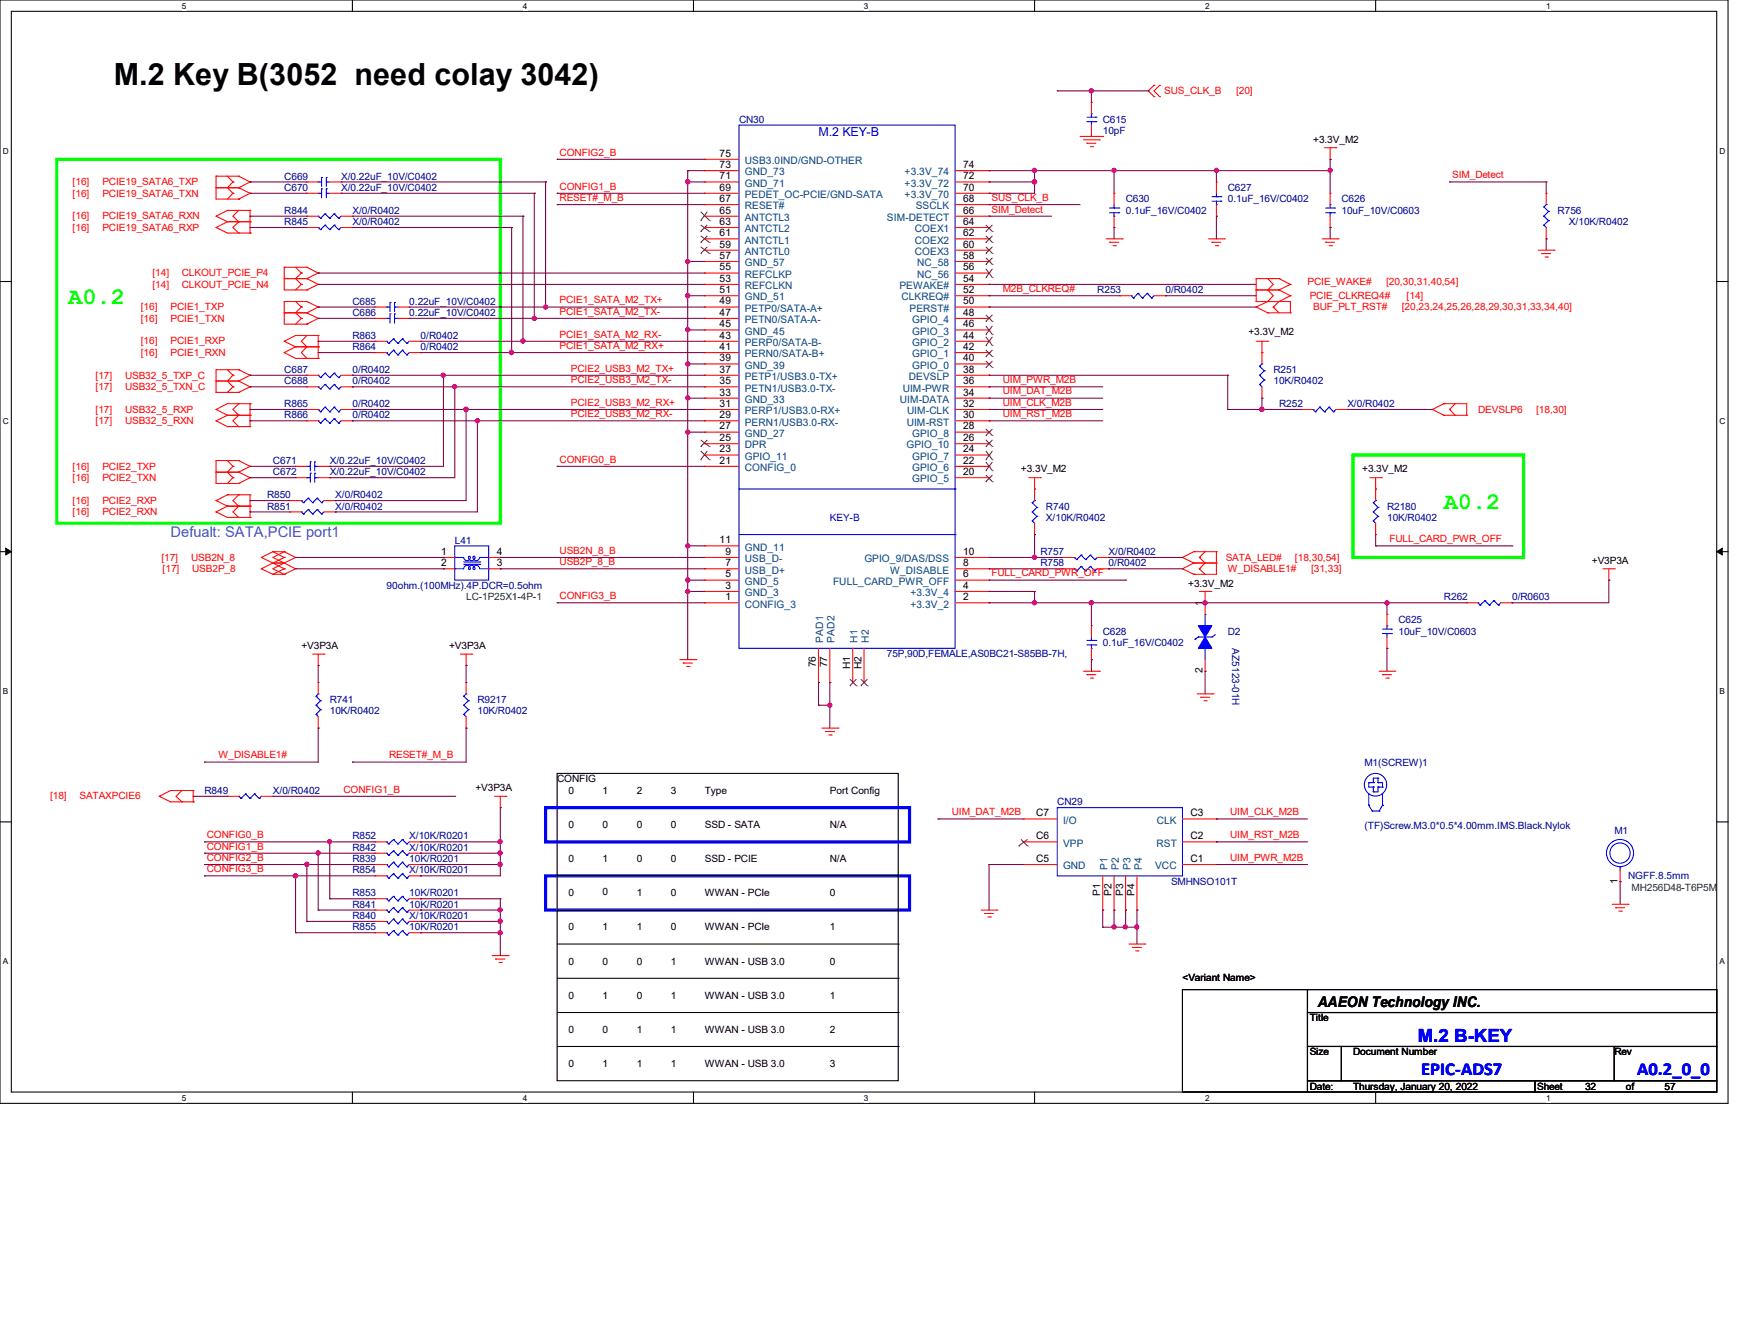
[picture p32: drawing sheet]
<svg xmlns="http://www.w3.org/2000/svg" width="279mm" height="216mm" viewBox="0 0 279 216" stroke-linecap="round" stroke-linejoin="round" font-family="sans-serif">
<defs><g id="words">
<text font-size="4.9" x="18.3" y="13.7">M.2 Key B(3052 need colay 3042)</text>
<g font-size="3.8" fill="#0f0">
<text x="11" y="48.9">A0.2</text>
<text x="232.2" y="81.8">A0.2</text>
</g>
<g font-size="2.9" fill="#00f">
<text x="228" y="167.5">M.2 B-KEY</text>
<text x="228.6" y="172.8">EPIC-ADS7</text>
<text x="263.3" y="172.8">A0.2_0_0</text>
</g>
<text font-size="2.4" fill="#0080ff" x="27.4" y="86.3">Defualt: SATA,PCIE port1</text>
<text font-size="2.4" x="211.9" y="161.8">AAEON Technology INC.</text>
<text font-size="2" fill="#00f" x="131.7" y="21.9">M.2 KEY-B</text>
<g font-size="1.7">
<text x="115.8" y="28.8">71</text>
<text x="115.8" y="27">73</text>
<text x="115.8" y="25.2">75</text>
<text x="154.9" y="28.8">72</text>
<text x="154.9" y="27">74</text>
<text x="115.8" y="34.3">65</text>
<text x="115.8" y="32.5">67</text>
<text x="115.8" y="30.6">69</text>
<text x="154.9" y="34.3">66</text>
<text x="154.9" y="32.5">68</text>
<text x="154.9" y="30.6">70</text>
<text x="115.8" y="41.6">57</text>
<text x="115.8" y="39.8">59</text>
<text x="115.8" y="38">61</text>
<text x="115.8" y="36.2">63</text>
<text x="154.9" y="41.6">58</text>
<text x="154.9" y="39.8">60</text>
<text x="154.9" y="38">62</text>
<text x="154.9" y="36.2">64</text>
<text x="115.8" y="47.1">51</text>
<text x="115.8" y="45.3">53</text>
<text x="115.8" y="43.5">55</text>
<text x="154.9" y="47.1">52</text>
<text x="154.9" y="45.3">54</text>
<text x="154.9" y="43.5">56</text>
<text x="115.8" y="52.6">45</text>
<text x="115.8" y="50.8">47</text>
<text x="115.8" y="48.9">49</text>
<text x="154.9" y="52.6">46</text>
<text x="154.9" y="50.8">48</text>
<text x="154.9" y="48.9">50</text>
<text x="115.8" y="59.9">37</text>
<text x="115.8" y="58.1">39</text>
<text x="115.8" y="56.3">41</text>
<text x="115.8" y="54.4">43</text>
<text x="154.9" y="59.9">38</text>
<text x="154.9" y="58.1">40</text>
<text x="154.9" y="56.3">42</text>
<text x="154.9" y="54.4">44</text>
<text x="115.8" y="65.4">31</text>
<text x="115.8" y="63.6">33</text>
<text x="115.8" y="61.8">35</text>
<text x="154.9" y="65.4">32</text>
<text x="154.9" y="63.6">34</text>
<text x="154.9" y="61.8">36</text>
<text x="115.8" y="70.9">25</text>
<text x="115.8" y="69">27</text>
<text x="115.8" y="67.2">29</text>
<text x="154.9" y="70.9">26</text>
<text x="154.9" y="69">28</text>
<text x="154.9" y="67.2">30</text>
<text x="115.8" y="74.5">21</text>
<text x="115.8" y="72.7">23</text>
<text x="154.9" y="76.4">20</text>
<text x="154.9" y="74.5">22</text>
<text x="154.9" y="72.7">24</text>
<text x="71" y="89.2">1</text>
<text x="79.9" y="89.2">4</text>
<text x="115.8" y="87.3">11</text>
<text x="116.7" y="89.2">9</text>
<text x="154.9" y="89.2">10</text>
<text x="71" y="91">2</text>
<text x="79.9" y="91">3</text>
<text x="116.7" y="94.7">3</text>
<text x="116.7" y="92.8">5</text>
<text x="116.7" y="91">7</text>
<text x="154.9" y="94.7">4</text>
<text x="154.9" y="92.8">6</text>
<text x="154.9" y="91">8</text>
<text x="116.7" y="96.5">1</text>
<text x="154.9" y="96.5">2</text>
<text x="166.7" y="131.2">C7</text>
<text x="191.5" y="131.2">C3</text>
<text x="166.7" y="134.9">C6</text>
<text x="191.5" y="134.9">C2</text>
<text x="166.7" y="138.6">C5</text>
<text x="191.5" y="138.6">C1</text>
</g>
<g font-size="1.7" fill="#004080">
<text x="119.8" y="28.2">GND_73</text>
<text x="119.8" y="26.4">USB3.0IND/GND-OTHER</text>
<text x="145.5" y="28.2">+3.3V_74</text>
<text x="119.8" y="35.5">ANTCTL3</text>
<text x="119.8" y="33.7">RESET#</text>
<text x="119.8" y="31.8">PEDET_OC-PCIE/GND-SATA</text>
<text x="119.8" y="30">GND_71</text>
<text x="142.7" y="35.5">SIM-DETECT</text>
<text x="145.5" y="31.8">+3.3V_70</text>
<text x="145.5" y="30">+3.3V_72</text>
<text x="147.3" y="33.7">SSCLK</text>
<text x="119.8" y="41">ANTCTL0</text>
<text x="119.8" y="39.2">ANTCTL1</text>
<text x="119.8" y="37.3">ANTCTL2</text>
<text x="147.2" y="41">COEX3</text>
<text x="147.2" y="39.2">COEX2</text>
<text x="147.2" y="37.3">COEX1</text>
<text x="119.8" y="46.5">REFCLKN</text>
<text x="119.8" y="44.7">REFCLKP</text>
<text x="119.8" y="42.8">GND_57</text>
<text x="144.7" y="46.5">PEWAKE#</text>
<text x="147.5" y="44.7">NC_56</text>
<text x="147.5" y="42.8">NC_58</text>
<text x="119.8" y="53.8">GND_45</text>
<text x="119.8" y="51.9">PETN0/SATA-A-</text>
<text x="119.8" y="50.1">PETP0/SATA-A+</text>
<text x="119.8" y="48.3">GND_51</text>
<text x="145" y="48.3">CLKREQ#</text>
<text x="146.3" y="50.1">PERST#</text>
<text x="146.7" y="53.8">GPIO_3</text>
<text x="146.7" y="51.9">GPIO_4</text>
<text x="119.8" y="59.3">GND_39</text>
<text x="119.8" y="57.4">PERN0/SATA-B+</text>
<text x="119.8" y="55.6">PERP0/SATA-B-</text>
<text x="146.7" y="59.3">GPIO_0</text>
<text x="146.7" y="57.4">GPIO_1</text>
<text x="146.7" y="55.6">GPIO_2</text>
<text x="119.8" y="64.8">GND_33</text>
<text x="119.8" y="62.9">PETN1/USB3.0-TX-</text>
<text x="119.8" y="61.1">PETP1/USB3.0-TX+</text>
<text x="144.8" y="64.8">UIM-DATA</text>
<text x="145.2" y="62.9">UIM-PWR</text>
<text x="146.2" y="61.1">DEVSLP</text>
<text x="119.8" y="70.2">GND_27</text>
<text x="119.8" y="68.4">PERN1/USB3.0-RX-</text>
<text x="119.8" y="66.6">PERP1/USB3.0-RX+</text>
<text x="145.9" y="68.4">UIM-RST</text>
<text x="145.9" y="66.6">UIM-CLK</text>
<text x="146.7" y="70.2">GPIO_8</text>
<text x="119.8" y="75.7">CONFIG_0</text>
<text x="119.8" y="73.9">GPIO_11</text>
<text x="119.8" y="72.1">DPR</text>
<text x="145.8" y="72.1">GPIO_10</text>
<text x="146.7" y="77.6">GPIO_5</text>
<text x="146.7" y="75.7">GPIO_6</text>
<text x="146.7" y="73.9">GPIO_7</text>
<text x="119.8" y="88.5">GND_11</text>
<text x="119.8" y="95.8">GND_3</text>
<text x="119.8" y="94">GND_5</text>
<text x="119.8" y="92.2">USB_D+</text>
<text x="119.8" y="90.4">USB_D-</text>
<text x="134" y="94">FULL_CARD_PWR_OFF</text>
<text x="139" y="90.4">GPIO_9/DAS/DSS</text>
<text x="143.2" y="92.2">W_DISABLE</text>
<text x="146.4" y="95.8">+3.3V_4</text>
<text x="119.8" y="97.7">CONFIG_3</text>
<text x="146.4" y="97.7">+3.3V_2</text>
<text x="171" y="136.1">VPP</text>
<text x="171" y="132.4">I/O</text>
<text x="186" y="136.1">RST</text>
<text x="186.1" y="132.4">CLK</text>
<text x="171" y="139.7">GND</text>
<text x="185.8" y="139.7">VCC</text>
</g>
<g font-size="1.6" fill="#f00">
<text x="187.3" y="15.2">SUS_CLK_B</text>
<text x="198.8" y="15.2">[20]</text>
<text x="11.7" y="29.8">[16]</text>
<text x="16.5" y="29.8">PCIE19_SATA6_TXP</text>
<text x="90" y="25">CONFIG2_B</text>
<text x="233.6" y="28.7">SIM_Detect</text>
<text x="11.7" y="31.6">[16]</text>
<text x="11.7" y="35.3">[16]</text>
<text x="16.5" y="31.6">PCIE19_SATA6_TXN</text>
<text x="16.5" y="35.3">PCIE19_SATA6_RXN</text>
<text x="90" y="30.5">CONFIG1_B</text>
<text x="90" y="32.3">RESET#_M_B</text>
<text x="159.5" y="32.3">SUS_CLK_B</text>
<text x="159.5" y="34.2">SIM_Detect</text>
<text x="11.7" y="37.1">[16]</text>
<text x="16.5" y="37.1">PCIE19_SATA6_RXP</text>
<text x="24.5" y="44.4">[14]</text>
<text x="24.5" y="46.2">[14]</text>
<text x="29.3" y="44.4">CLKOUT_PCIE_P4</text>
<text x="29.3" y="46.2">CLKOUT_PCIE_N4</text>
<text x="161.3" y="46.9">M2B_CLKREQ#</text>
<text x="210.3" y="45.9">PCIE_WAKE#</text>
<text x="222.9" y="45.9">[20,30,31,40,54]</text>
<text x="22.6" y="49.9">[16]</text>
<text x="22.6" y="51.7">[16]</text>
<text x="27.4" y="49.9">PCIE1_TXP</text>
<text x="27.4" y="51.7">PCIE1_TXN</text>
<text x="90" y="50.6">PCIE1_SATA_M2_TX-</text>
<text x="90" y="48.8">PCIE1_SATA_M2_TX+</text>
<text x="210.7" y="48">PCIE_CLKREQ4#</text>
<text x="211.2" y="49.9">BUF_PLT_RST#</text>
<text x="225.5" y="49.9">[20,23,24,25,26,28,29,30,31,33,34,40]</text>
<text x="226.2" y="48">[14]</text>
<text x="22.6" y="57.2">[16]</text>
<text x="22.6" y="55.4">[16]</text>
<text x="27.4" y="57.2">PCIE1_RXN</text>
<text x="27.4" y="55.4">PCIE1_RXP</text>
<text x="90" y="56.1">PCIE1_SATA_M2_RX+</text>
<text x="90" y="54.3">PCIE1_SATA_M2_RX-</text>
<text x="91.8" y="59.7">PCIE2_USB3_M2_TX+</text>
<text x="15.4" y="60.9">[17]</text>
<text x="15.4" y="62.7">[17]</text>
<text x="20.1" y="60.9">USB32_5_TXP_C</text>
<text x="20.1" y="62.7">USB32_5_TXN_C</text>
<text x="91.8" y="65.2">PCIE2_USB3_M2_RX+</text>
<text x="91.8" y="61.6">PCIE2_USB3_M2_TX-</text>
<text x="161.3" y="61.6">UIM_PWR_M2B</text>
<text x="161.3" y="63.4">UIM_DAT_M2B</text>
<text x="161.3" y="65.2">UIM_CLK_M2B</text>
<text x="15.4" y="68.2">[17]</text>
<text x="15.4" y="66.3">[17]</text>
<text x="20.1" y="68.2">USB32_5_RXN</text>
<text x="20.1" y="66.3">USB32_5_RXP</text>
<text x="91.8" y="67.1">PCIE2_USB3_M2_RX-</text>
<text x="161.3" y="67.1">UIM_RST_M2B</text>
<text x="237.8" y="66.3">DEVSLP6</text>
<text x="247.1" y="66.3">[18,30]</text>
<text x="11.7" y="75.5">[16]</text>
<text x="11.7" y="77.3">[16]</text>
<text x="16.5" y="75.5">PCIE2_TXP</text>
<text x="16.5" y="77.3">PCIE2_TXN</text>
<text x="90" y="74.4">CONFIG0_B</text>
<text x="11.7" y="82.8">[16]</text>
<text x="11.7" y="81">[16]</text>
<text x="16.5" y="82.8">PCIE2_RXN</text>
<text x="16.5" y="81">PCIE2_RXP</text>
<text x="90" y="89">USB2N_8_B</text>
<text x="223.5" y="87.2">FULL_CARD_PWR_OFF</text>
<text x="26" y="90.1">[17]</text>
<text x="26.2" y="91.9">[17]</text>
<text x="30.7" y="90.1">USB2N_8</text>
<text x="30.9" y="91.9">USB2P_8</text>
<text x="90" y="90.8">USB2P_8_B</text>
<text x="159.5" y="92.7">FULL_CARD_PWR_OFF</text>
<text x="197.2" y="90.1">SATA_LED#</text>
<text x="197.5" y="91.9">W_DISABLE1#</text>
<text x="208.3" y="90.1">[18,30,54]</text>
<text x="210.9" y="91.9">[31,33]</text>
<text x="90" y="96.3">CONFIG3_B</text>
<text x="35.1" y="121.9">W_DISABLE1#</text>
<text x="62.6" y="121.9">RESET#_M_B</text>
<text x="8" y="128.5">[18]</text>
<text x="12.8" y="128.5">SATAXPCIE6</text>
<text x="55.2" y="127.4">CONFIG1_B</text>
<text x="153.1" y="131.1">UIM_DAT_M2B</text>
<text x="197.9" y="131.1">UIM_CLK_M2B</text>
<text x="33.3" y="134.7">CONFIG0_B</text>
<text x="33.3" y="136.6">CONFIG1_B</text>
<text x="197.9" y="134.7">UIM_RST_M2B</text>
<text x="33.3" y="138.4">CONFIG2_B</text>
<text x="33.3" y="140.2">CONFIG3_B</text>
<text x="197.9" y="138.4">UIM_PWR_M2B</text>
</g>
<g font-size="1.6" fill="#000080">
<text x="118.9" y="19.7">CN30</text>
<text x="177.4" y="19.7">C615</text>
<text x="177.4" y="21.5">10pF</text>
<text x="45.7" y="28.9">C669</text>
<text x="54.9" y="28.9">X/0.22uF_10V/C0402</text>
<text x="45.7" y="30.7">C670</text>
<text x="45.7" y="34.3">R844</text>
<text x="54.9" y="30.7">X/0.22uF_10V/C0402</text>
<text x="56.7" y="34.3">X/0/R0402</text>
<text x="181.1" y="32.5">C630</text>
<text x="181.1" y="34.3">0.1uF_16V/C0402</text>
<text x="197.5" y="30.7">C627</text>
<text x="197.5" y="32.5">0.1uF_16V/C0402</text>
<text x="215.8" y="32.5">C626</text>
<text x="215.8" y="34.3">10uF_10V/C0603</text>
<text x="250.6" y="34.3">R756</text>
<text x="45.7" y="36.2">R845</text>
<text x="56.7" y="36.2">X/0/R0402</text>
<text x="252.4" y="36.2">X/10K/R0402</text>
<text x="176.5" y="47.2">R253</text>
<text x="187.5" y="47.2">0/R0402</text>
<text x="56.7" y="49">C685</text>
<text x="56.7" y="50.8">C686</text>
<text x="65.8" y="49">0.22uF_10V/C0402</text>
<text x="65.8" y="50.8">0.22uF_10V/C0402</text>
<text x="45.7" y="59.9">C687</text>
<text x="56.7" y="59.9">0/R0402</text>
<text x="56.7" y="54.5">R863</text>
<text x="56.7" y="56.3">R864</text>
<text x="67.7" y="54.5">0/R0402</text>
<text x="67.7" y="56.3">0/R0402</text>
<text x="204.8" y="59.9">R251</text>
<text x="45.7" y="61.8">C688</text>
<text x="45.7" y="65.4">R865</text>
<text x="56.7" y="61.8">0/R0402</text>
<text x="56.7" y="65.4">0/R0402</text>
<text x="204.8" y="61.8">10K/R0402</text>
<text x="205.8" y="65.4">R252</text>
<text x="216.7" y="65.4">X/0/R0402</text>
<text x="45.7" y="67.3">R866</text>
<text x="56.7" y="67.3">0/R0402</text>
<text x="43.9" y="74.6">C671</text>
<text x="43.9" y="76.4">C672</text>
<text x="53" y="74.6">X/0.22uF_10V/C0402</text>
<text x="53" y="76.4">X/0.22uF_10V/C0402</text>
<text x="43" y="80.1">R850</text>
<text x="43" y="81.9">R851</text>
<text x="53.9" y="80.1">X/0/R0402</text>
<text x="53.9" y="81.9">X/0/R0402</text>
<text x="168.2" y="81.9">R740</text>
<text x="168.2" y="83.7">X/10K/R0402</text>
<text x="223.1" y="81.9">R2180</text>
<text x="223.1" y="83.7">10K/R0402</text>
<text x="73.2" y="87.4">L41</text>
<text x="167.4" y="89.2">R757</text>
<text x="178.3" y="89.2">X/0/R0402</text>
<text x="62.2" y="94.7">90ohm.(100MHz).4P.DCR=0.5ohm</text>
<text x="167.4" y="91.1">R758</text>
<text x="178.3" y="91.1">0/R0402</text>
<text x="224.9" y="100.2">C625</text>
<text x="232.3" y="96.5">R262</text>
<text x="243.2" y="96.5">0/R0603</text>
<text x="142.6" y="105.7">75P,90D,FEMALE,AS0BC21-S85BB-7H,</text>
<text x="177.4" y="102">C628</text>
<text x="177.4" y="103.8">0.1uF_16V/C0402</text>
<text x="197.5" y="102">D2</text>
<text x="198.2" y="104.2" transform="rotate(90 198.2 104.2)">AZ5123-01H</text>
<text x="224.9" y="102">10uF_10V/C0603</text>
<text x="53" y="113">R741</text>
<text x="76.8" y="113">R9217</text>
<text x="53" y="114.8">10K/R0402</text>
<text x="76.8" y="114.8">10K/R0402</text>
<text x="219.5" y="123.1">M1(SCREW)1</text>
<text x="32.9" y="127.6">R849</text>
<text x="43.9" y="127.6">X/0/R0402</text>
<text x="170.1" y="129.5">CN29</text>
<text x="56.7" y="136.8">R842</text>
<text x="56.7" y="134.9">R852</text>
<text x="65.8" y="136.8">X/10K/R0201</text>
<text x="65.8" y="134.9">X/10K/R0201</text>
<text x="219.5" y="133.3">(TF)Screw.M3.0*0.5*4.00mm.IMS.Black.Nylok</text>
<text x="259.7" y="134">M1</text>
<text x="56.7" y="138.6">R839</text>
<text x="56.7" y="140.4">R854</text>
<text x="65.8" y="138.6">10K/R0201</text>
<text x="65.8" y="140.4">X/10K/R0201</text>
<text x="188.4" y="142.2">SMHNSO101T</text>
<text x="261.9" y="141.4">NGFF.8.5mm</text>
<text x="56.7" y="147.7">R840</text>
<text x="56.7" y="144.1">R853</text>
<text x="56.7" y="149.6">R855</text>
<text x="56.7" y="145.9">R841</text>
<text x="65.8" y="147.7">X/10K/R0201</text>
<text x="65.8" y="144.1">10K/R0201</text>
<text x="65.8" y="149.6">10K/R0201</text>
<text x="65.8" y="145.9">10K/R0201</text>
</g>
<g font-size="1.6">
<text x="211.2" y="23">+3.3V_M2</text>
<text x="200.8" y="53.9">+3.3V_M2</text>
<text x="164.2" y="75.9">+3.3V_M2</text>
<text x="219.1" y="75.9">+3.3V_M2</text>
<text x="191.1" y="94.3">+3.3V_M2</text>
<text x="256.1" y="90.7">+V3P3A</text>
<text x="193.4" y="97.5" transform="rotate(-90 193.4 97.5)">1</text>
<text x="48.5" y="104.4">+V3P3A</text>
<text x="72.2" y="104.4">+V3P3A</text>
<text x="131.2" y="107.3" transform="rotate(-90 131.2 107.3)">76</text>
<text x="133.1" y="107.3" transform="rotate(-90 133.1 107.3)">77</text>
<text x="136.7" y="107.6" transform="rotate(-90 136.7 107.6)">H1</text>
<text x="138.6" y="107.6" transform="rotate(-90 138.6 107.6)">H2</text>
<text x="193.4" y="108.2" transform="rotate(-90 193.4 108.2)">2</text>
<text x="89.6" y="125.8">CONFIG</text>
<text x="76.5" y="127.1">+V3P3A</text>
<text x="91.4" y="127.6">0</text>
<text x="96.9" y="127.6">1</text>
<text x="102.4" y="127.6">2</text>
<text x="107.9" y="127.6">3</text>
<text x="113.4" y="127.6">Type</text>
<text x="133.5" y="127.6">Port Config</text>
<text x="91.4" y="133.1">0</text>
<text x="96.9" y="133.1">0</text>
<text x="102.4" y="133.1">0</text>
<text x="107.9" y="133.1">0</text>
<text x="113.4" y="133.1">SSD - SATA</text>
<text x="133.5" y="133.1">N/A</text>
<text x="91.4" y="138.6">0</text>
<text x="96.9" y="143.9">0</text>
<text x="96.9" y="138.6">1</text>
<text x="102.4" y="138.6">0</text>
<text x="107.9" y="138.6">0</text>
<text x="113.4" y="138.6">SSD - PCIE</text>
<text x="133.5" y="138.6">N/A</text>
<text x="260.2" y="142.1" transform="rotate(-90 260.2 142.1)">1</text>
<text x="91.4" y="144.1">0</text>
<text x="91.4" y="149.6">0</text>
<text x="96.9" y="149.6">1</text>
<text x="102.4" y="144.1">1</text>
<text x="102.4" y="149.6">1</text>
<text x="107.9" y="144.1">0</text>
<text x="107.9" y="149.6">0</text>
<text x="113.4" y="144.1">WWAN - PCIe</text>
<text x="113.4" y="149.6">WWAN - PCIe</text>
<text x="133.5" y="144.1">0</text>
<text x="133.5" y="149.6">1</text>
<text x="177" y="144.1" transform="rotate(-90 177 144.1)">P1</text>
<text x="178.8" y="144.1" transform="rotate(-90 178.8 144.1)">P2</text>
<text x="180.7" y="144.1" transform="rotate(-90 180.7 144.1)">P3</text>
<text x="182.5" y="144.1" transform="rotate(-90 182.5 144.1)">P4</text>
<text x="91.4" y="155.1">0</text>
<text x="96.9" y="155.1">0</text>
<text x="102.4" y="155.1">0</text>
<text x="107.9" y="155.1">1</text>
<text x="113.4" y="155.1">WWAN - USB 3.0</text>
<text x="133.5" y="155.1">0</text>
<text x="91.4" y="160.5">0</text>
<text x="96.9" y="160.5">1</text>
<text x="102.4" y="160.5">0</text>
<text x="107.9" y="160.5">1</text>
<text x="113.4" y="160.5">WWAN - USB 3.0</text>
<text x="133.5" y="160.5">1</text>
<text x="190.2" y="157.8">&lt;Variant Name&gt;</text>
<text x="91.4" y="166">0</text>
<text x="96.9" y="166">0</text>
<text x="102.4" y="166">1</text>
<text x="107.9" y="166">1</text>
<text x="113.4" y="166">WWAN - USB 3.0</text>
<text x="133.5" y="166">2</text>
<text x="210.7" y="164.2">Title</text>
<text x="91.4" y="171.5">0</text>
<text x="96.9" y="171.5">1</text>
<text x="102.4" y="171.5">1</text>
<text x="107.9" y="171.5">1</text>
<text x="113.4" y="171.5">WWAN - USB 3.0</text>
<text x="133.5" y="171.5">3</text>
<text x="210.7" y="169.7">Size</text>
<text x="217.7" y="169.7">Document Number</text>
<text x="259.7" y="169.7">Rev</text>
<text x="210.7" y="175.2">Date:</text>
<text x="217.7" y="175.2">Thursday, January 20, 2022</text>
<text x="247.2" y="175.2">Sheet</text>
<text x="255" y="175.2">32</text>
<text x="261.5" y="175.2">of</text>
<text x="267.7" y="175.2">57</text>
</g>
<text font-size="1.6" fill="#00f" x="133.5" y="83.7">KEY-B</text>
<g font-size="1.6" fill="#008000">
<text x="75" y="96.5">LC-1P25X1-4P-1</text>
<text x="262.4" y="143.2">MH256D48-T6P5M</text>
</g>
<g font-size="1.6" fill="#004080">
<text x="132.4" y="103.3" transform="rotate(-90 132.4 103.3)">PAD1</text>
<text x="134.3" y="103.3" transform="rotate(-90 134.3 103.3)">PAD2</text>
<text x="137.9" y="103.3" transform="rotate(-90 137.9 103.3)">H1</text>
<text x="139.8" y="103.3" transform="rotate(-90 139.8 103.3)">H2</text>
<text x="178.2" y="139.9" transform="rotate(-90 178.2 139.9)">P1</text>
<text x="180" y="139.9" transform="rotate(-90 180 139.9)">P2</text>
<text x="181.8" y="139.9" transform="rotate(-90 181.8 139.9)">P3</text>
<text x="183.7" y="139.9" transform="rotate(-90 183.7 139.9)">P4</text>
</g>
<g font-size="1.3">
<text x="29.3" y="1.4">5</text>
<text x="84.1" y="1.4">4</text>
<text x="139" y="1.4">3</text>
<text x="193.8" y="1.4">2</text>
<text x="248.7" y="1.4">1</text>
<text x=".5" y="24.7">D</text>
<text x="276.6" y="24.7">D</text>
<text x=".5" y="68.2">C</text>
<text x="276.6" y="68.2">C</text>
<text x=".5" y="111.6">B</text>
<text x="276.6" y="111.6">B</text>
<text x=".5" y="155">A</text>
<text x="276.6" y="155">A</text>
<text x="29.3" y="177">5</text>
<text x="84.1" y="177">4</text>
<text x="139" y="177">3</text>
<text x="193.8" y="177">2</text>
<text x="248.7" y="177">1</text>
</g>
</g></defs>
<path d="M0 0h278v177.4h-278zM1.8 1.8h274.3v173.8h-274.3z" fill="none" stroke="#000" stroke-width=".17"/>
<g fill="#fff">
<path d="M29.3 .2h.7v1.5h-.7z"/>
<path d="M29.3 175.8h.7v1.4h-.7z"/>
</g>
<path d="M56.7 0v1.8M56.7 175.6v1.8" fill="none" stroke="#000" stroke-width=".17"/>
<g fill="#fff">
<path d="M84.1 .2h.7v1.5h-.7z"/>
<path d="M84.1 175.8h.7v1.4h-.7z"/>
</g>
<path d="M111.5 0v1.8M111.5 175.6v1.8" fill="none" stroke="#000" stroke-width=".17"/>
<g fill="#fff">
<path d="M139 .2h.7v1.5h-.7z"/>
<path d="M139 175.8h.7v1.4h-.7z"/>
</g>
<path d="M166.4 0v1.8M166.4 175.6v1.8" fill="none" stroke="#000" stroke-width=".17"/>
<g fill="#fff">
<path d="M193.8 .2h.8v1.5h-.8z"/>
<path d="M193.8 175.8h.8v1.4h-.8z"/>
</g>
<path d="M221.3 0v1.8M221.3 175.6v1.8" fill="none" stroke="#000" stroke-width=".17"/>
<g fill="#fff">
<path d="M248.7 .2h.7v1.5h-.7z"/>
<path d="M248.7 175.8h.7v1.4h-.7z"/>
<path d="M.5 23.5h.9v1.5h-.9z"/>
<path d="M276.6 23.5h.9v1.5h-.9z"/>
<path d="M.5 67h.9v1.5h-.9z"/>
<path d="M276.6 67h.9v1.5h-.9z"/>
</g>
<path d="M0 45.3h1.8M276.1 45.3h1.9" fill="none" stroke="#000" stroke-width=".17"/>
<g fill="#fff">
<path d="M.5 110.4h.8v1.5h-.8z"/>
<path d="M276.6 110.4h.9v1.5h-.9z"/>
</g>
<path d="M0 88.7h1.8M276.1 88.7h1.9" fill="none" stroke="#000" stroke-width=".17"/>
<path d="M.9 88.1l.9 .6-.9 .5zM276.1 88.7l.9-.6v1.1z" fill="#000" stroke="#000" stroke-width=".16"/>
<g fill="#fff">
<path d="M.5 153.8h.8v1.5h-.8z"/>
<path d="M276.6 153.8h.9v1.5h-.9z"/>
</g>
<g fill="none" stroke="#000" stroke-width=".17">
<path d="M0 132.1h1.8M89.6 124.3h54.9v49.4h-54.9zM89.6 129.8h54.9M144.5 129.8h.1M276.1 132.1h1.9M89.6 140.8h54.9M89.6 146.3h54.9M89.6 151.8h54.9M89.6 157.3h54.9M144.5 140.8h.1M144.5 146.3h.1M144.5 151.8h.1"/>
<path d="M144.5 157.3h.1M190.2 159.1h20.1v16.5h-20.1zM210.3 159.1h65.8v3.7h-65.8zM89.6 162.8h54.9M89.6 168.2h54.9M144.5 162.8h.1M144.5 168.2h.1M210.3 162.8h65.8v5.4h-65.8zM210.3 168.2h5.5v5.5h-5.5zM210.3 173.7h36.6v1.9h-36.6zM215.8 168.2h43.9v5.5h-43.9zM246.9 173.7h29.2v1.9h-29.2z"/>
<path d="M259.7 168.2h16.4v5.5h-16.4z"/>
</g>
<path d="M87.8 129.8h58.5v5.5h-58.5zM87.8 140.8h58.5v5.5h-58.5z" fill="none" stroke="#00f" stroke-width=".51"/>
<path d="M9.1 25.6h71.4v58.5h-71.4zM217.6 73.2h27.5v16.4h-27.5z" fill="none" stroke="#0f0" stroke-width=".51"/>
<g fill="none" stroke="#f00" stroke-width=".17">
<path d="M175.6 16.5h.1M175.6 16.5v1.8M185.6 13.7h.1M185.6 15.5h.1M185.6 13.7l-.9 .9 .9 .9M186.5 15.5h.1M186.5 13.7h.1M186.5 13.7l-.9 .9 .9 .9M34.8 28.3h.1M34.8 30.2h.1M34.8 34.8h.1M34.8 36.6h.1"/>
<path d="M34.8 28.3v3.7h3.6M34.8 30.2h3.6M34.8 28.3h3.6M34.8 34.8l1.8 .8M34.8 36.6l1.8 .9h3.6M36.6 33.8h.1M36.6 35.6h.1M36.6 28.3l.9 1M36.6 35.6h3.6M36.6 33.8l-1.8 1M36.6 33.8h3.6M36.6 35.6l-1.8 1"/>
<path d="M37.5 29.3h.1M37.5 31.1h.1M37.5 29.3l-.9 .9 .9 .9M37.5 31.1l-.9 .9M38.4 30.2h.1M38.4 28.3h.1M38.4 32h.1M38.4 35.6h.1M38.4 33.8h.1M38.4 37.5h.1M38.4 28.3l1.8 1M38.4 30.2l1.8 .9"/>
<path d="M38.4 33.8l-.9 1 .9 .8M38.4 35.6l-.9 1 .9 .9M40.2 29.3h.1M40.2 31.1h.1M40.2 35.6h.1M40.2 33.8h.1M40.2 37.5h.1M40.2 33.8v3.7M40.2 29.3l-1.8 .9M40.2 31.1l-1.8 .9M49.4 29.3h.1M49.4 31.1h.1"/>
<path d="M49.4 34.8h.1M49.4 36.6h.1M49.4 29.3h1.8M49.4 31.1h1.8M49.4 36.6h1.8M49.4 34.8h1.8M53 29.3h1.9M53 31.1h1.9M54.9 29.3h.1M54.9 31.1h.1M54.9 36.6h1.8M54.9 34.8h1.8"/>
<path d="M56.7 34.8h.1M56.7 36.6h.1M113.4 38.4h.1M113.4 36.6h.1M113.4 34.8h.1M113.4 32.9h.1M113.4 31.1h.1M113.4 29.3h.1M113.4 27.4h.1M113.4 25.6h.1M113.4 38.4h5.5M113.4 29.3h5.5"/>
<path d="M113.4 31.1h5.5M113.4 36.6h5.5M113.4 34.8h5.5M113.4 32.9h5.5M113.4 27.4h5.5M113.4 25.6h5.5M153.6 38.4h5.5M153.6 29.3h5.5M153.6 31.1h5.5M153.6 36.6h5.5M153.6 34.8h5.5M153.6 32.9h5.5"/>
<path d="M153.6 27.4h5.5M159.1 38.4h.1M159.1 36.6h.1M159.1 34.8h.1M159.1 32.9h.1M159.1 31.1h.1M159.1 29.3h.1M159.1 27.4h.1M173.7 21.9h3.7M174.3 22.5h2.5M174.8 23h.1M174.8 23h1.5"/>
<path d="M175.4 23.6h.3M175.6 21.9h.1M175.6 20.1v1.8M175.7 23.6h.1M176.8 22.5h.1M177.4 21.9h.1M177.9 38.4h2.6M178.5 38.9h.1M178.5 38.9h1.5M179 39.5h.4M179.2 31.1h.1M179.2 36.6h.1"/>
<path d="M179.2 31.1v1.8M179.2 34.8v1.8M179.4 39.5h.1M180.5 38.4h.1M194.4 38.4h2.5M194.9 38.9h.1M194.9 38.9h1.5M195.5 39.5h.4M195.7 29.3h.1M195.7 34.8h.1M195.7 29.3v1.8M195.7 32.9v1.9"/>
<path d="M195.9 39.5h.1M196.9 38.4h.1M212.7 38.4h2.5M213.1 23.7h1.8M213.2 38.9h.1M213.2 38.9h1.5M213.8 39.5h.4M214 25.6h.1M214 36.6h.1M214 31.1h.1M214 23.7v1.9M214 31.1v1.8"/>
<path d="M214 34.8v1.8M214.2 39.5h.1M214.9 23.7h.1M215.2 38.4h.1M248.7 38.4h.1M248.7 31.1h.1M248.7 31.1v1.8M248.7 36.6v1.8M36.6 59.4l.9 .9M38.4 59.4h.1M38.4 59.4h-3.6v3.7M38.4 59.4l1.8 .9"/>
<path d="M45.7 48.5h.1M45.7 50.3h.1M45.7 43h.1M45.7 44.8h.1M45.7 56.7h.1M45.7 54.9h.1M45.7 43v3.6h3.7M45.7 44.8h3.7M45.7 48.5h3.7M45.7 50.3h3.7M45.7 48.5v3.6h3.7M45.7 43h3.7"/>
<path d="M45.7 56.7l1.8 .9h3.7M45.7 54.9l1.8 .9M47.5 55.8h.1M47.5 53.9h.1M47.5 48.5l1 .9M47.5 43l1 .9M47.5 55.8l-1.8 .9M47.5 55.8h3.7M47.5 53.9l-1.8 1M47.5 53.9h3.7M48.5 49.4h.1M48.5 51.2h.1"/>
<path d="M48.5 43.9h.1M48.5 45.7h.1M48.5 51.2l-1 .9M48.5 49.4l-1 .9 1 .9M48.5 43.9l-1 .9 1 .9M48.5 45.7l-1 .9M49.4 50.3h.1M49.4 48.5h.1M49.4 52.1h.1M49.4 44.8h.1M49.4 43h.1M49.4 46.6h.1"/>
<path d="M49.4 57.6h.1M49.4 55.8h.1M49.4 53.9h.1M49.4 48.5l1.8 .9M49.4 50.3l1.8 .9M49.4 43l1.8 .9M49.4 44.8l1.8 .9M49.4 55.8l-.9 .9 .9 .9M49.4 53.9l-.9 1 .9 .9M51.2 49.4h.1M51.2 51.2h.1M51.2 43.9h.1"/>
<path d="M51.2 45.7h.1M51.2 57.6h.1M51.2 55.8h.1M51.2 53.9h.1M51.2 53.9v3.7M51.2 49.4l-1.8 .9M51.2 51.2l-1.8 .9M51.2 43.9l-1.8 .9M51.2 45.7l-1.8 .9M60.3 49.4h.1M60.3 51.2h.1M60.3 54.9h.1"/>
<path d="M60.3 56.7h.1M60.3 54.9h1.9M60.3 49.4h1.9M60.3 51.2h1.9M60.3 56.7h1.9M64 49.4h1.8M64 51.2h1.8M65.8 49.4h.1M65.8 51.2h.1M65.8 54.9h1.8M65.8 56.7h1.8M67.6 54.9h.1"/>
<path d="M67.6 56.7h.1M113.4 58.5h.1M113.4 56.7h.1M113.4 54.9h.1M113.4 53h.1M113.4 51.2h.1M113.4 49.4h.1M113.4 47.5h.1M113.4 45.7h.1M113.4 43.9h.1M113.4 42h.1M113.4 40.2h.1"/>
<path d="M113.4 54.9h5.5M113.4 40.2h5.5M113.4 49.4h5.5M113.4 51.2h5.5M113.4 58.5h5.5M113.4 56.7h5.5M113.4 53h5.5M113.4 47.5h5.5M113.4 45.7h5.5M113.4 43.9h5.5M113.4 42h5.5M153.6 54.9h5.5"/>
<path d="M153.6 40.2h5.5M153.6 49.4h5.5M153.6 51.2h5.5M153.6 58.5h5.5M153.6 56.7h5.5M153.6 53h5.5M153.6 47.5h5.5M153.6 45.7h5.5M153.6 43.9h5.5M153.6 42h5.5M159.1 58.5h.1M159.1 56.7h.1"/>
<path d="M159.1 54.9h.1M159.1 53h.1M159.1 51.2h.1M159.1 49.4h.1M159.1 47.5h.1M159.1 45.7h.1M159.1 43.9h.1M159.1 42h.1M159.1 40.2h.1M180.1 47.5h.1M180.1 47.5h1.8M185.6 47.5h1.9"/>
<path d="M187.5 47.5h.1M202.1 46.6h.1M202.1 44.8h.1M202.1 48.5h.1M202.1 49.4h.1M202.1 54.9h1.8M202.1 46.6h3.6M202.1 44.8h3.6M202.1 44.8v3.7M202.1 48.5h5.5v1.8M202.1 49.4l1.8 .9M203 56.7h.1"/>
<path d="M203 54.9v3.6M203.9 54.9h.1M203.9 46.6h.1M203.9 44.8h.1M203.9 48.5h.1M203.9 50.3h.1M203.9 44.8l.9 .9-.9 .9M203.9 46.6l.9 .9-.9 1M203.9 50.3h3.7M203.9 48.5l-1.8 .9M204.8 49.4h.1M204.8 49.4l.9 .9"/>
<path d="M205.7 44.8h.1M205.7 46.6h.1M205.7 44.8l1.9 .9M205.7 46.6l1.9 .9M207.6 45.7h.1M207.6 47.5h.1M207.6 50.3h.1M207.6 45.7l-1.9 .9M207.6 47.5l-1.9 1-.9 .9M247.4 40.2h2.6M248 40.8h.1M248 40.8h1.4"/>
<path d="M248.5 41.3h.4M248.9 41.3h.1M250 40.2h.1M34.8 67.6h.1M34.8 65.8h.1M34.8 61.3h.1M34.8 63.1h.1M34.8 74h.1M34.8 75.9h.1M34.8 67.6l1.8 1M34.8 65.8l1.8 1M34.8 61.3h3.6"/>
<path d="M34.8 74v3.7h3.6M34.8 63.1h3.6M34.8 75.9h3.6M34.8 74h3.6M36.6 68.6h.1M36.6 66.8h.1M36.6 79.5h.1M36.6 66.8h3.6M36.6 66.8l-1.8 .8M36.6 68.6h3.6M36.6 74l.9 1M36.6 79.5l-1.8 1"/>
<path d="M36.6 79.5h3.6M37.5 60.3h.1M37.5 62.2h.1M37.5 75h.1M37.5 76.8h.1M37.5 60.3l-.9 1 .9 .9M37.5 62.2l-.9 .9M37.5 75l-.9 .9 .9 .9M37.5 76.8l-.9 .9M38.4 66.8h.1M38.4 68.6h.1M38.4 64.9h.1"/>
<path d="M38.4 61.3h.1M38.4 63.1h.1M38.4 75.9h.1M38.4 74h.1M38.4 77.7h.1M38.4 79.5h.1M38.4 66.8l-.9 .8 .9 1M38.4 64.9l-.9 .9 .9 1M38.4 61.3l1.8 .9M38.4 74l1.8 1M38.4 75.9l1.8 .9M38.4 79.5l-.9 1 .9 .9"/>
<path d="M40.2 66.8h.1M40.2 68.6h.1M40.2 64.9h.1M40.2 60.3h.1M40.2 62.2h.1M40.2 75h.1M40.2 76.8h.1M40.2 79.5h.1M40.2 64.9h-3.6l-1.8 .9M40.2 64.9v3.7M40.2 79.5v3.7M40.2 60.3l-1.8 1"/>
<path d="M40.2 62.2l-1.8 .9M40.2 75l-1.8 .9M40.2 76.8l-1.8 .9M47.5 75h.1M47.5 76.8h.1M47.5 76.8h1.9M47.5 75h1.9M49.4 67.6h.1M49.4 60.3h.1M49.4 62.2h.1M49.4 65.8h.1M49.4 67.6h1.8"/>
<path d="M49.4 60.3h1.8M49.4 65.8h1.8M49.4 62.2h1.8M51.2 76.8h1.8M51.2 75h1.8M53 75h.1M53 76.8h.1M54.9 67.6h1.8M54.9 60.3h1.8M54.9 65.8h1.8M54.9 62.2h1.8M56.7 67.6h.1"/>
<path d="M56.7 60.3h.1M56.7 62.2h.1M56.7 65.8h.1M113.4 75h.1M113.4 73.2h.1M113.4 71.3h.1M113.4 69.5h.1M113.4 67.6h.1M113.4 65.8h.1M113.4 64h.1M113.4 62.2h.1M113.4 60.3h.1"/>
<path d="M113.4 67.6h5.5M113.4 60.3h5.5M113.4 75h5.5M113.4 73.2h5.5M113.4 71.3h5.5M113.4 69.5h5.5M113.4 65.8h5.5M113.4 64h5.5M113.4 62.2h5.5M153.6 76.8h5.5M153.6 67.6h5.5M153.6 60.3h5.5"/>
<path d="M153.6 75h5.5M153.6 73.2h5.5M153.6 71.3h5.5M153.6 69.5h5.5M153.6 65.8h5.5M153.6 64h5.5M153.6 62.2h5.5M159.1 76.8h.1M159.1 75h.1M159.1 73.2h.1M159.1 71.3h.1M159.1 69.5h.1"/>
<path d="M159.1 67.6h.1M159.1 65.8h.1M159.1 64h.1M159.1 62.2h.1M159.1 60.3h.1M165.5 76.8h1.8M166.4 78.6h.1M166.4 76.8v3.7M167.3 76.8h.1M203 64h.1M203 62.2v1.8M209.4 65.8h.1"/>
<path d="M209.4 65.8h1.8M214.9 65.8h1.8M216.7 65.8h.1M220.3 76.8h1.9M221.3 78.6h.1M221.3 76.8v3.7M222.2 76.8h.1M230.4 65.8h.1M230.4 65.8l1.8 1M232.2 64.9h.1M232.2 66.8h.1M232.2 64.9h3.7v1.9"/>
<path d="M232.2 66.8h3.7M232.2 64.9l-1.8 .9M233.2 65.8h.1M233.2 65.8l.9 1M234.1 64.9l-.9 .9M235.9 66.8h.1M34.8 82.3h.1M34.8 80.5h.1M34.8 82.3l1.8 .9h3.6M34.8 80.5l1.8 .9M36.6 81.4h.1M36.6 81.4l-1.8 .9"/>
<path d="M36.6 81.4h3.6M38.4 83.2h.1M38.4 81.4h.1M38.4 81.4l-.9 .9 .9 .9M40.2 83.2h.1M40.2 81.4h.1M42 91.4h.1M42 89.6h.1M42 91.4l1.9 .9M42 89.6l1.9 .9M43.9 90.5h.1M43.9 92.3h.1"/>
<path d="M43.9 88.7h.1M43.9 90.5h1.8M43.9 90.5l-1.9 .9M43.9 92.3h1.8M43.9 90.5l1.8 .9M43.9 88.7h1.8M43.9 88.7l-1.9 .9M43.9 88.7l1.8 .9M45.7 92.3h.1M45.7 90.5h.1M45.7 91.4h.1M45.7 88.7h.1"/>
<path d="M45.7 89.6h.1M45.7 90.5l1.8 .9M45.7 90.5l-1.8 .9 1.8 .9M45.7 91.4l-1.8 .9M45.7 88.7l1.8 .9M45.7 88.7l-1.8 .9 1.8 .9M45.7 89.6l-1.8 .9M46.6 80.5h.1M46.6 82.3h.1M46.6 80.5h1.9M46.6 82.3h1.9M47.5 91.4h.1"/>
<path d="M47.5 89.6h.1M47.5 91.4l-1.8 .9M47.5 89.6l-1.8 .9M52.1 80.5h1.8M52.1 82.3h1.8M53.9 80.5h.1M53.9 82.3h.1M71.3 91.4h.1M71.3 89.6h.1M71.3 91.4h1.9M71.3 89.6h1.9M78.6 91.4h1.9"/>
<path d="M78.6 89.6h1.9M80.5 89.6h.1M80.5 91.4h.1M113.4 96.9h.1M113.4 95.1h.1M113.4 93.3h.1M113.4 91.4h.1M113.4 89.6h.1M113.4 87.8h.1M113.4 91.4h5.5M113.4 95.1h5.5M113.4 96.9h5.5"/>
<path d="M113.4 93.3h5.5M113.4 89.6h5.5M113.4 87.8h5.5M153.6 91.4h5.5M153.6 95.1h5.5M153.6 96.9h5.5M153.6 93.3h5.5M153.6 89.6h5.5M159.1 96.9h.1M159.1 95.1h.1M159.1 93.3h.1M159.1 91.4h.1"/>
<path d="M159.1 89.6h.1M166.4 85.9h.1M166.4 84.1v1.8M171 89.6h.1M171 91.4h.1M171 91.4h1.8M171 89.6h1.8M176.5 91.4h1.8M176.5 89.6h1.8M178.3 89.6h.1M178.3 91.4h.1M190.2 89.6h.1"/>
<path d="M190.2 91.4h.1M190.2 89.6l1.8 .9M190.2 91.4l1.8 .9M192 90.5h.1M192 88.7h.1M192 92.3h.1M192 90.5h3.7M192 88.7h3.7M192 88.7l-1.8 .9M192 90.5l-1.8 .9M192.9 89.6h.1M192.9 91.4h.1"/>
<path d="M192.9 95.1h1.9M192.9 89.6l.9 .9-.9 .9M192.9 91.4l.9 .9M193.8 96.9h.1M193.8 95.1v3.7M193.8 88.7l-.9 .9M194.8 95.1h.1M195.7 88.7h.1M195.7 90.5h.1M195.7 88.7v3.6h-3.7M221.3 85.9h.1M221.3 84.1v1.8"/>
<path d="M223.1 98.8h.1M223.1 98.8v1.8M235.9 96.9h.1M235.9 96.9h1.8M241.4 96.9h1.8M243.2 96.9h.1M257.9 91.4h1.8M258.8 93.3h.1M258.8 91.4v1.9M259.7 91.4h.1M50.3 105.2h1.8M51.2 107h.1"/>
<path d="M51.2 117.1h.1M51.2 109.7h.1M51.2 105.2v1.8M51.2 109.7v1.8M51.2 115.2v1.9M52.1 105.2h.1M74 105.2h1.9M75 107h.1M75 117.1h.1M75 109.7h.1M75 105.2v1.8M75 109.7v1.8"/>
<path d="M75 115.2v1.9M75.9 105.2h.1M109.3 106h2.6M109.9 106.6h.1M109.9 106.6h1.5M110.4 107.1h.4M110.8 107.1h.1M111.9 106h.1M131.7 109.7h.1M131.7 104.2v5.5M132.2 117.1h2.6M132.8 117.6h.1"/>
<path d="M132.8 117.6h1.4M133.3 118.2h.4M133.5 109.7h.1M133.5 104.2v5.5M133.7 118.2h.1M134.8 117.1h.1M137.2 109.7h.1M137.2 104.2v5.5M139 109.7h.1M139 104.2v5.5M174.3 107.9h2.5M174.8 108.5h.1"/>
<path d="M174.8 108.5h1.5M175.4 109h.3M175.6 100.6h.1M175.6 106h.1M175.6 100.6v1.8M175.6 104.2v1.8M175.7 109h.1M176.8 107.9h.1M192.6 111.5h2.5M193.1 112.1h.1M193.1 112.1h1.5M193.7 112.6h.3"/>
<path d="M193.8 107.9h.1M193.8 106v1.9M194 112.6h.1M195.1 111.5h.1M221.8 107.9h2.6M222.4 108.5h.1M222.4 108.5h1.4M222.9 109h.4M223.1 104.2h.1M223.1 102.4v1.8M223.3 109h.1M224.4 107.9h.1"/>
<path d="M25.6 128h.1M25.6 128l1.8 .9h3.7M27.4 127.1h.1M27.4 127.1l-1.8 .9M27.4 127.1h3.7M29.3 128.9h.1M29.3 127.1h.1M29.3 127.1l-1 .9 1 .9M31.1 128.9h.1M31.1 127.1h.1M31.1 127.1v1.8M36.6 128h.1"/>
<path d="M36.6 128h1.8M42 128h1.9M43.9 128h.1M60.3 139h.1M60.3 137.2h.1M60.3 135.3h.1M60.3 139h1.9M60.3 137.2h1.9M60.3 135.3h1.9M65.8 139h1.8M65.8 137.2h1.8M65.8 135.3h1.8"/>
<path d="M67.6 139h.1M67.6 137.2h.1M67.6 135.3h.1M79.5 128h1.9M80.5 129.8h.1M80.5 128v1.8M81.4 128h.1M164.6 139h.1M164.6 135.3h.1M164.6 131.7h.1M164.6 139h5.5M164.6 135.3h5.5"/>
<path d="M164.6 131.7h5.5M190.2 139h5.5M190.2 135.3h5.5M190.2 131.7h5.5M195.7 139h.1M195.7 135.3h.1M195.7 131.7h.1M260.6 139.9v1.8M60.3 148.1h.1M60.3 140.8h.1M60.3 144.5h.1M60.3 149.9h.1"/>
<path d="M60.3 146.3h.1M60.3 146.3h1.9M60.3 148.1h1.9M60.3 140.8h1.9M60.3 144.5h1.9M60.3 149.9h1.9M65.8 146.3h1.8M65.8 148.1h1.8M65.8 140.8h1.8M65.8 144.5h1.8M65.8 149.9h1.8M67.6 148.1h.1"/>
<path d="M67.6 140.8h.1M67.6 144.5h.1M67.6 149.9h.1M67.6 146.3h.1M79.2 153.6h2.5M79.7 154.2h.1M79.7 154.2h1.5M80.3 154.7h.3M80.6 154.7h.1M81.7 153.6h.1M157.8 146.3h2.6M158.4 146.9h.1"/>
<path d="M158.4 146.9h1.4M158.9 147.4h.4M159.3 147.4h.1M160.4 146.3h.1M177.4 146.3h.1M177.4 140.8v5.5M179.2 146.3h.1M179.2 140.8v5.5M181.1 146.3h.1M181.1 140.8v5.5M181.6 151.8h2.5M182.2 152.3h.1"/>
<path d="M182.2 152.3h1.4M182.7 152.9h.3M182.9 146.3h.1M182.9 140.8v5.5M183 152.9h.1M184.1 151.8h.1M259.3 145.4h2.6M259.9 145.9h.1M259.9 145.9h1.4M260.4 146.5h.4M260.6 141.7h.1M260.8 146.5h.1"/>
<path d="M261.9 145.4h.1"/>
</g>
<g fill="none" stroke="#00f" stroke-width=".17">
<path d="M174.8 18.8h1.5M174.8 19.6h1.5M175.6 18.3h.1M175.6 19.6h.1M175.6 18.3v.5M175.6 19.6v.5M176.3 18.8h.1M176.3 19.6h.1M51.2 29.3h.1M51.2 31.1h.1M51.2 34.8h.1M51.2 36.6h.1"/>
<path d="M51.2 29.3h.5M51.2 31.1h.5M51.2 34.8l.4 .3M51.2 36.6l.4 .3M51.6 35.1h.1M51.6 36.9h.1M51.7 28.5h.1M51.7 30.4h.1M51.7 28.5v1.5M51.7 30.4v1.4M52.3 34.4h.1M52.3 36.2h.1"/>
<path d="M52.3 34.4l-.7 .7M52.3 34.4l.7 .7M52.3 36.2l-.7 .7M52.3 36.2l.7 .7M52.5 28.5h.1M52.5 29.3h.1M52.5 30.4h.1M52.5 31.1h.1M52.5 29.3h.5M52.5 28.5v1.5M52.5 30.4v1.4M52.5 31.1h.5"/>
<path d="M53 35.1h.1M53 36.9h.1M53.8 34.4h.1M53.8 36.2h.1M53.8 34.4l.7 .7M53.8 34.4l-.8 .7M53.8 36.2l.7 .7M53.8 36.2l-.8 .7M54.5 35.1h.1M54.5 36.9h.1M54.9 34.8l-.4 .3M54.9 36.6l-.4 .3"/>
<path d="M118.9 20.1h34.7v84.1h-34.7zM178.5 34.2h1.5M178.5 33.4h1.5M179.2 34.8h.1M179.2 33.4h.1M179.2 32.9v.5M179.2 34.2v.6M180 34.2h.1M180 33.4h.1M194.9 32.3h1.5M194.9 31.6h1.5M195.7 32.9h.1"/>
<path d="M195.7 31.6h.1M195.7 31.1v.5M195.7 32.3v.6M196.4 32.3h.1M196.4 31.6h.1M213.2 34.2h1.5M213.2 33.4h1.5M214 32.9h.1M214 34.2h.1M214 32.9v.5M214 34.2v.6M214.7 33.4h.1"/>
<path d="M214.7 34.2h.1M248.3 33.3h.1M248.3 36.2h.1M248.3 34.8h.1M248.3 33.3l.8 .7M248.3 36.2l.4 .4M248.3 34.8l.8 .7M248.7 32.9h.1M248.7 32.9l-.4 .4M249.1 35.5h.1M249.1 34h.1M249.1 35.5l-.8 .7"/>
<path d="M249.1 34l-.8 .8M52.3 60h.1M52.3 60l-.7 .7M52.3 60l.7 .7M53.8 60h.1M53.8 60l.7 .7M53.8 60l-.8 .7M62.2 49.4h.1M62.2 51.2h.1M62.2 54.9h.1M62.2 56.7h.1M62.2 49.4h.5"/>
<path d="M62.2 51.2h.5M62.2 54.9l.3 .3M62.2 56.7l.3 .4M62.5 55.2h.1M62.5 57.1h.1M62.7 48.6h.1M62.7 50.5h.1M62.7 48.6v1.5M62.7 50.5v1.4M63.3 54.5h.1M63.3 56.3h.1M63.3 56.3l-.8 .8"/>
<path d="M63.3 54.5l-.8 .7M63.3 54.5l.7 .7M63.3 56.3l.7 .8M63.5 48.6h.1M63.5 49.4h.1M63.5 50.5h.1M63.5 51.2h.1M63.5 49.4h.5M63.5 48.6v1.5M63.5 50.5v1.4M63.5 51.2h.5M64 55.2h.1"/>
<path d="M64 57.1h.1M64.7 54.5h.1M64.7 56.3h.1M64.7 54.5l.7 .7M64.7 54.5l-.7 .7M64.7 56.3l.7 .8M64.7 56.3l-.7 .8M65.4 55.2h.1M65.4 57.1h.1M65.8 56.7l-.4 .4M65.8 54.9l-.4 .3M181.9 47.5h.1"/>
<path d="M181.9 47.5l.4 .4M182.3 47.9h.1M183 47.2h.1M183 47.2l-.7 .7M183 47.2l.8 .7M183.8 47.9h.1M184.5 47.2h.1M184.5 47.2l.8 .7M184.5 47.2l-.7 .7M185.3 47.9h.1M185.6 47.5l-.3 .4M202.6 58.9h.1"/>
<path d="M202.6 58.9l.8 .7M203 58.5h.1M203 58.5l-.4 .4M203.4 59.6h.1M203.4 59.6l-.8 .7M49.4 75h.1M49.4 76.8h.1M49.4 75h.5M49.4 76.8h.5M49.9 74.3h.1M49.9 76.1h.1M49.9 74.3v1.4"/>
<path d="M49.9 76.1v1.4M50.6 74.3h.1M50.6 75h.1M50.6 76.1h.1M50.6 76.8h.1M50.6 75h.6M50.6 74.3v1.4M50.6 76.1v1.4M50.6 76.8h.6M51.2 67.6h.1M51.2 60.3h.1M51.2 62.2h.1"/>
<path d="M51.2 65.8h.1M51.2 67.6l.4 .4M51.2 60.3l.4 .4M51.2 62.2l.4 .3M51.2 65.8l.4 .4M51.6 68h.1M51.6 60.7h.1M51.6 62.5h.1M51.6 66.2h.1M52.3 67.3h.1M52.3 61.8h.1M52.3 65.4h.1"/>
<path d="M52.3 67.3l-.7 .7M52.3 67.3l.7 .7M52.3 61.8l-.7 .7M52.3 61.8l.7 .7M52.3 65.4l-.7 .8M52.3 65.4l.7 .8M53 68h.1M53 60.7h.1M53 62.5h.1M53 66.2h.1M53.8 67.3h.1M53.8 61.8h.1"/>
<path d="M53.8 65.4h.1M53.8 67.3l.7 .7M53.8 67.3l-.8 .7M53.8 61.8l.7 .7M53.8 61.8l-.8 .7M53.8 65.4l.7 .8M53.8 65.4l-.8 .8M54.5 68h.1M54.5 60.7h.1M54.5 62.5h.1M54.5 66.2h.1M54.9 67.6l-.4 .4"/>
<path d="M54.9 60.3l-.4 .4M54.9 62.2l-.4 .3M54.9 65.8l-.4 .4M118.9 78.6h34.7M153.6 78.6h.1M202.6 61.8h.1M202.6 60.3h.1M202.6 61.8l.4 .4M202.6 60.3l.8 .8M203.4 61.1h.1M203.4 61.1l-.8 .7M211.2 65.8h.1"/>
<path d="M211.2 65.8l.4 .4M211.6 66.2h.1M212.3 65.4h.1M212.3 65.4l-.7 .8M212.3 65.4l.8 .8M213.1 66.2h.1M213.8 65.4h.1M213.8 65.4l.7 .8M213.8 65.4l-.7 .8M214.5 66.2h.1M214.9 65.8l-.4 .4M48.5 80.5h.1"/>
<path d="M48.5 82.3h.1M48.5 80.5l.3 .3M48.5 82.3l.3 .3M48.8 80.8h.1M48.8 82.6h.1M49.6 80.1h.1M49.6 81.9h.1M49.6 80.1l-.8 .7M49.6 80.1l.7 .7M49.6 81.9l-.8 .7M49.6 81.9l.7 .7M50.3 80.8h.1"/>
<path d="M50.3 82.6h.1M51 80.1h.1M51 81.9h.1M51 80.1l.7 .7M51 80.1l-.7 .7M51 81.9l.7 .7M51 81.9l-.7 .7M51.7 80.8h.1M51.7 82.6h.1M52.1 80.5l-.4 .3M52.1 82.3l-.4 .3M73.2 87.8h5.4v5.5h-5.4z"/>
<path d="M73.2 89.6h.1M73.2 91.4h.1M74.6 90.7h2.6M74.6 90.3h2.6M75.6 89.6v-.1h-.2a.52 .52 0 0 0 .4 .6 .52 .52 0 0 0 .6-.5M75.6 89.6a.53 .53 0 0 1-.5 .5 .53 .53 0 0 1-.5-.5h-1.4M76.4 89.6v-.1h-.3a.52 .52 0 0 0 .4 .6 .52 .52 0 0 0 .6-.5M77.1 91.4a.51 .51 0 0 0-.5-.5 .51 .51 0 0 0-.5 .6h.3a.49 .49 0 0 0-.5-.6 .49 .49 0 0 0-.5 .6l.2-.1a.53 .53 0 0 0-.5-.5 .53 .53 0 0 0-.5 .5h-1.4M77.2 90.7h.1M77.2 90.3h.1M77.2 89.6h1.4M77.2 91.4h1.4"/>
<path d="M78.6 91.4h.1M78.6 89.6h.1M118.9 85.9h34.7M153.6 85.9h.1M166 80.8h.1M166 83.7h.1M166 82.3h.1M166 80.8l.8 .8M166 83.7l.4 .4M166 82.3l.8 .7M166.4 80.5h.1M166.4 80.5l-.4 .3"/>
<path d="M166.8 83h.1M166.8 81.6h.1M166.8 83l-.8 .7M166.8 81.6l-.8 .7M172.8 89.6h.1M172.8 91.4h.1M172.8 89.6l.4 .4M172.8 91.4l.4 .4M173.2 90h.1M173.2 91.8h.1M173.9 89.2h.1M173.9 91.1h.1"/>
<path d="M173.9 89.2l-.7 .8M173.9 89.2l.7 .8M173.9 91.1l-.7 .7M173.9 91.1l.7 .7M174.6 90h.1M174.6 91.8h.1M175.4 89.2h.1M175.4 91.1h.1M175.4 89.2l.7 .8M175.4 89.2l-.8 .8M175.4 91.1l.7 .7M175.4 91.1l-.8 .7"/>
<path d="M176.1 90h.1M176.1 91.8h.1M176.5 89.6l-.4 .4M176.5 91.4l-.4 .4M193.8 98.8h.1M193.8 98.8v1.8M220.9 80.8h.1M220.9 83.7h.1M220.9 82.3h.1M220.9 80.8l.8 .8M220.9 83.7l.4 .4M220.9 82.3l.8 .7"/>
<path d="M221.3 80.5h.1M221.3 80.5l-.4 .3M221.7 83h.1M221.7 81.6h.1M221.7 83l-.8 .7M221.7 81.6l-.8 .7M237.7 96.9h.1M237.7 96.9l.4 .4M238.1 97.3h.1M238.8 96.6h.1M238.8 96.6l-.7 .7M238.8 96.6l.8 .7"/>
<path d="M239.6 97.3h.1M240.3 96.6h.1M240.3 96.6l.7 .7M240.3 96.6l-.7 .7M241 97.3h.1M241.4 96.9l-.4 .4M50.8 111.9h.1M50.8 114.9h.1M50.8 113.4h.1M50.8 111.9l.8 .7M50.8 114.9l.4 .3M50.8 113.4l.8 .7"/>
<path d="M51.2 111.5h.1M51.2 111.5l-.4 .4M51.6 114.1h.1M51.6 112.6h.1M51.6 114.1l-.8 .8M51.6 112.6l-.8 .8M74.6 111.9h.1M74.6 114.9h.1M74.6 113.4h.1M74.6 111.9l.8 .7M74.6 114.9l.4 .3M74.6 113.4l.8 .7"/>
<path d="M75 111.5h.1M75 111.5l-.4 .4M75.4 114.1h.1M75.4 112.6h.1M75.4 114.1l-.8 .8M75.4 112.6l-.8 .8M174.8 103.7h1.5M174.8 103h1.5M175.6 104.2h.1M175.6 103h.1M175.6 102.4v.6M175.6 103.7v.5"/>
<path d="M176.3 103.7h.1M176.3 103h.1M192.2 102.8h.1M192.7 102.4h.1M192.7 102.4h2.2M192.7 102.4l-.5 .4M193.8 104.2h.1M193.8 104.2v1.8M194.9 102.4h.1M195.5 102l-.6 .4M222.4 101.1h1.4M222.4 101.9h1.4"/>
<path d="M223.1 100.6h.1M223.1 101.9h.1M223.1 100.6v.5M223.1 101.9v.5M223.8 101.1h.1M223.8 101.9h.1M38.4 128h.1M38.4 128l.4 .4M38.8 128.4h.1M39.5 127.6h.1M39.5 127.6l-.7 .8M39.5 127.6l.7 .8"/>
<path d="M40.2 128.4h.1M40.9 127.6h.1M40.9 127.6l.8 .8M40.9 127.6l-.7 .8M41.7 128.4h.1M42 128l-.3 .4M62.2 139h.1M62.2 137.2h.1M62.2 135.3h.1M62.2 139l.3 .4M62.2 137.2l.3 .3M62.2 135.3l.3 .4"/>
<path d="M62.5 139.4h.1M62.5 137.5h.1M62.5 135.7h.1M63.3 138.6h.1M63.3 136.8h.1M63.3 135h.1M63.3 138.6l-.8 .8M63.3 138.6l.7 .8M63.3 136.8l-.8 .7M63.3 136.8l.7 .7M63.3 135l-.8 .7M63.3 135l.7 .7"/>
<path d="M64 139.4h.1M64 137.5h.1M64 135.7h.1M64.7 138.6h.1M64.7 136.8h.1M64.7 135h.1M64.7 138.6l.7 .8M64.7 138.6l-.7 .8M64.7 136.8l.7 .7M64.7 136.8l-.7 .7M64.7 135l.7 .7M64.7 135l-.7 .7"/>
<path d="M65.4 139.4h.1M65.4 137.5h.1M65.4 135.7h.1M65.8 139l-.4 .4M65.8 137.2l-.4 .3M65.8 135.3l-.4 .4M170.1 129.8h20.1v11h-20.1zM220.2 129.5h.1M220.2 125.8h.1M220.2 125.8v.7h.7M220.2 127.6v1.9M220.2 129.5l.5 .9"/>
<path d="M220.2 125.8h.7M220.7 130.4h.1M220.7 130.4h1.1M220.9 125.8h.1M220.9 126.5h.1M220.9 127.3h.1M220.9 126.5v.8M221.7 125.1h.1M221.7 125.8h.1M221.7 126.5h.1M221.7 125.8h.7v.7M221.7 125.1h-.8v.7"/>
<path d="M221.7 125.1v.7M221.7 126.5v.8h-.8M221.7 126.5h.7M221.8 130.4h.1M222.4 129.5h.1M222.4 126.5h.1M222.4 127.6v1.9M222.4 129.5l-.6 .9M260.6 139.4h.1M260.6 139.4v.5M62.2 148.1h.1M62.2 140.8h.1"/>
<path d="M62.2 144.5h.1M62.2 149.9h.1M62.2 146.3h.1M62.2 148.1l.3 .4M62.2 140.8l.3 .4M62.2 144.5l.3 .3M62.2 149.9l.3 .4M62.2 146.3l.3 .3M62.5 148.5h.1M62.5 141.2h.1M62.5 144.8h.1M62.5 150.3h.1"/>
<path d="M62.5 146.6h.1M63.3 147.7h.1M63.3 140.5h.1M63.3 144.1h.1M63.3 149.6h.1M63.3 145.9h.1M63.3 147.7l-.8 .8M63.3 147.7l.7 .8M63.3 140.5l-.8 .7M63.3 140.5l.7 .7M63.3 144.1l-.8 .7M63.3 144.1l.7 .7"/>
<path d="M63.3 149.6l-.8 .7M63.3 149.6l.7 .7M63.3 145.9l-.8 .7M63.3 145.9l.7 .7M64 148.5h.1M64 141.2h.1M64 144.8h.1M64 150.3h.1M64 146.6h.1M64.7 147.7h.1M64.7 140.5h.1M64.7 144.1h.1"/>
<path d="M64.7 149.6h.1M64.7 145.9h.1M64.7 147.7l.7 .8M64.7 147.7l-.7 .8M64.7 140.5l.7 .7M64.7 140.5l-.7 .7M64.7 144.1l.7 .7M64.7 144.1l-.7 .7M64.7 149.6l.7 .7M64.7 149.6l-.7 .7M64.7 145.9l.7 .7M64.7 145.9l-.7 .7"/>
<path d="M65.4 148.5h.1M65.4 141.2h.1M65.4 144.8h.1M65.4 150.3h.1M65.4 146.6h.1M65.8 148.1l-.4 .4M65.8 140.8l-.4 .4M65.8 144.5l-.4 .3M65.8 149.9l-.4 .4M65.8 146.3l-.4 .3"/>
<circle cx="221.2" cy="126.2" r="1.81"/>
<circle cx="260.6" cy="137.1" r="2.18"/>
<circle cx="260.6" cy="137.1" r="1.63"/>
</g>
<g fill="none" stroke="#804000" stroke-width=".16">
<path d="M112.7 39h.1M112.7 37.2h.1M112.7 35.5h.1M112.7 39.7l1.4 1M112.7 37.9l1.4 1.1M112.7 36.2l1.4 1M112.7 34l1.4 1.5M113.8 39.7l-1.1 1M113.8 37.9l-1.1 1.1M113.8 36.2l-1.1 1M113.8 34l-1.1 1.5M114.1 39h.1"/>
<path d="M114.1 37.2h.1M114.1 35.5h.1M158.6 39h.1M158.6 37.2h.1M158.6 39.7l1 1M158.6 37.9l1 1.1M158.6 36.2l1 1M159.6 39h.1M159.6 37.2h.1M159.6 39.7l-1 1M159.6 37.9l-1 1.1M159.6 36.2l-1 1"/>
<path d="M112.7 40.7h.1M114.1 40.7h.1M158.6 59.1h.1M158.6 57.3h.1M158.6 55.6h.1M158.6 53.8h.1M158.6 51.7h.1M158.6 44.6h.1M158.6 42.5h.1M158.6 40.7h.1M158.6 58l1 1.1M158.6 56.3l1 1"/>
<path d="M158.6 54.2l1 1.4M158.6 52.4l1 1.4M158.6 50.6l1 1.1M158.6 43.2l1 1.4M158.6 41.5l1 1M159.6 59.1h.1M159.6 57.3h.1M159.6 55.6h.1M159.6 53.8h.1M159.6 51.7h.1M159.6 44.6h.1M159.6 42.5h.1"/>
<path d="M159.6 40.7h.1M159.6 58l-1 1.1M159.6 56.3l-1 1M159.6 54.2l-1 1.4M159.6 52.4l-1 1.4M159.6 50.6l-1 1.1M159.6 43.2l-1 1.4M159.6 41.5l-1 1M112.7 73.9h.1M112.7 71.8h.1M112.7 72.5l1.4 1.4M112.7 70.7l1.4 1.1"/>
<path d="M113.8 72.5l-1.1 1.4M113.8 70.7l-1.1 1.1M114.1 73.9h.1M114.1 71.8h.1M158.6 77.4h.1M158.6 75.7h.1M158.6 73.9h.1M158.6 71.8h.1M158.6 70h.1M158.6 76.4l1 1M158.6 74.3l1 1.4M158.6 72.5l1 1.4"/>
<path d="M158.6 70.7l1 1.1M158.6 69l1 1M159.6 77.4h.1M159.6 75.7h.1M159.6 73.9h.1M159.6 71.8h.1M159.6 70h.1M159.6 76.4l-1 1M159.6 74.3l-1 1.4M159.6 72.5l-1 1.4M159.6 70.7l-1 1.1M159.6 69l-1 1"/>
<path d="M136.7 110.2h.1M136.7 109.2l1.1 1M137.8 110.2h.1M137.8 109.2l-1.1 1M138.5 110.2h.1M138.5 109.2l1 1M139.5 110.2h.1M139.5 109.2l-1 1M163.9 136h.1M164.2 134.9l1.1 1.1M165.3 136h.1M165.3 134.9l-1.4 1.1"/>
</g>
<g fill="#00f" stroke="#00f" stroke-width=".17">
<path d="M193.8 102.4l1.1 1.8h-2.2z"/>
<path d="M192.7 100.6h2.2l-1.1 1.8z"/>
</g>
<g fill="none" stroke="#800040" stroke-width=".17">
<path d="M170.1 14.6h.1M170.1 14.6h14.6M175.6 14.6h.1M175.6 14.6v1.9M184.7 14.6h.1M40.2 29.3h.1M40.2 31.1h.1M40.2 34.8h.1M40.2 36.6h.1M40.2 29.3h9.2M40.2 31.1h9.2M40.2 34.8h9.2"/>
<path d="M40.2 36.6h9.2M54.9 29.3h32.9M54.9 31.1h31M56.7 34.8h27.4M56.7 36.6h25.6M82.3 36.6h.1M82.3 36.6v20.1M84.1 34.8h.1M84.1 34.8v20.1M85.9 31.1h.1M85.9 31.1v20.1M87.8 29.3h.1"/>
<path d="M87.8 29.3v20.1M89.6 25.6h.1M89.6 31.1h.1M89.6 32.9h.1M89.6 31.1h23.8M89.6 32.9h23.8M89.6 25.6h23.8M110.6 27.4h.1M110.6 29.3h.1M110.6 27.4h2.8M110.6 27.4v78.6M110.6 29.3h2.8"/>
<path d="M159.1 29.3h.1M159.1 31.1h.1M159.1 27.4h.1M159.1 32.9h.1M159.1 34.8h.1M159.1 27.4h54.9M159.1 29.3h7.3M159.1 32.9h14.6M159.1 34.8h10.1M166.4 27.4h.1M166.4 29.3h.1M166.4 27.4v3.7h-7.3"/>
<path d="M179.2 27.4h.1M179.2 36.6h.1M179.2 27.4v3.7M179.2 36.6v1.8M195.7 34.8h.1M195.7 27.4h.1M195.7 27.4v1.9M195.7 34.8v3.6M214 25.6h.1M214 27.4h.1M214 36.6h.1M214 25.6v5.5"/>
<path d="M214 36.6v1.8M233.2 29.3h.1M233.2 29.3h15.5M248.7 29.3h.1M248.7 38.4h.1M248.7 29.3v1.8M248.7 38.4v1.8M51.2 49.4h.1M51.2 51.2h.1M51.2 54.9h.1M51.2 56.7h.1M51.2 43.9h.1"/>
<path d="M51.2 45.7h.1M51.2 49.4h9.1M51.2 45.7h62.2M51.2 54.9h9.1M51.2 56.7h9.1M51.2 51.2h9.1M51.2 43.9h62.2M65.8 49.4h47.6M65.8 51.2h47.6M67.6 54.9h45.8M67.6 56.7h45.8M82.3 56.7h.1"/>
<path d="M84.1 54.9h.1M85.9 51.2h.1M87.8 49.4h.1M110.6 42h.1M110.6 47.5h.1M110.6 53h.1M110.6 58.5h.1M110.6 47.5h2.8M110.6 42h2.8M110.6 53h2.8M110.6 58.5h2.8M159.1 49.4h.1"/>
<path d="M159.1 45.7h.1M159.1 47.5h.1M159.1 49.4h43M159.1 47.5h21M159.1 45.7h43M187.5 47.5h.1M187.5 47.5h14.6M40.2 65.8h.1M40.2 67.6h.1M40.2 76.8h.1M40.2 75h.1M40.2 62.2h.1"/>
<path d="M40.2 60.3h.1M40.2 65.8h9.2M40.2 60.3h9.2M40.2 67.6h9.2M40.2 75h7.3M40.2 62.2h9.2M40.2 76.8h7.3M53 76.8h.1M53 75h.1M56.7 65.8h.1M56.7 67.6h.1M56.7 62.2h.1"/>
<path d="M56.7 60.3h.1M56.7 65.8h56.7M56.7 60.3h56.7M56.7 67.6h56.7M56.7 62.2h56.7M71.3 60.3h.1M71.3 60.3v14.7h-18.3M73.2 62.2h.1M73.2 62.2v14.6h-20.2M75 65.8h.1M75 65.8v14.7h-21.1M76.8 67.6h.1"/>
<path d="M76.8 67.6v14.7h-22.9M89.6 75h.1M89.6 75h23.8M110.6 64h.1M110.6 69.5h.1M110.6 64h2.8M110.6 69.5h2.8M159.1 60.3h.1M159.1 62.2h.1M159.1 64h.1M159.1 65.8h.1M159.1 67.6h.1"/>
<path d="M159.1 65.8h18.3M159.1 60.3h38.4M159.1 67.6h18.3M159.1 64h18.3M159.1 62.2h18.3M197.5 60.3h.1M197.5 65.8h.1M197.5 65.8h11.9M197.5 60.3v5.5M203 65.8h.1M203 64h.1M203 64v1.8"/>
<path d="M216.7 65.8h.1M216.7 65.8h13.7M40.2 80.5h.1M40.2 82.3h.1M40.2 80.5h6.4M40.2 82.3h6.4M47.5 89.6h23.8M47.5 91.4h23.8M53.9 80.5h.1M53.9 82.3h.1M71.3 89.6h.1M71.3 91.4h.1"/>
<path d="M80.5 91.4h.1M80.5 89.6h.1M80.5 89.6h32.9M80.5 91.4h32.9M89.6 96.9h.1M89.6 96.9h23.8M110.6 95.1h.1M110.6 87.8h.1M110.6 93.3h.1M110.6 95.1h2.8M110.6 87.8h2.8M110.6 93.3h2.8"/>
<path d="M159.1 89.6h.1M159.1 96.9h.1M159.1 95.1h.1M159.1 91.4h.1M159.1 89.6h11.9M159.1 96.9h76.8M159.1 95.1h7.3M159.1 93.3h22M159.1 91.4h11.9M166.4 85.9h.1M166.4 89.6h.1M166.4 95.1h.1"/>
<path d="M166.4 96.9h.1M166.4 85.9v3.7M166.4 95.1v1.8M175.6 96.9h.1M175.6 96.9v3.7M178.3 89.6h.1M178.3 91.4h.1M178.3 89.6h11.9M178.3 91.4h11.9M181.1 93.3h.1M193.8 96.9h.1M221.3 87.8h.1"/>
<path d="M221.3 87.8h21.9M221.3 85.9v1.9M223.1 96.9h.1M223.1 96.9v1.9M243.2 96.9h.1M243.2 87.8h.1M258.8 93.3h.1M258.8 93.3v3.6h-15.6M51.2 107h.1M51.2 117.1h.1M51.2 107v2.7M51.2 117.1v5.4h-18.3"/>
<path d="M75 107h.1M75 117.1h.1M75 117.1v5.4h-18.3M75 107v2.7M131.7 109.7h.1M131.7 113.4h.1M131.7 109.7v3.7M131.7 113.4h1.8M133.5 109.7h.1M133.5 113.4h.1M133.5 109.7v7.4M175.6 106h.1"/>
<path d="M175.6 106v1.9M193.8 107.9h.1M193.8 107.9v3.6M223.1 104.2h.1M223.1 104.2v3.7M31.1 128h.1M31.1 128h5.5M32.9 135.3h.1M32.9 137.2h.1M32.9 139h.1M32.9 122.5h.1M32.9 135.3h27.4"/>
<path d="M32.9 137.2h27.4M32.9 139h27.4M43.9 128h29.3M49.4 139h.1M49.4 139v9.1M51.2 137.2h.1M51.2 137.2v9.1M53 135.3h.1M53 135.3v9.2M56.7 122.5h.1M67.6 135.3h.1M67.6 137.2h.1"/>
<path d="M67.6 139h.1M67.6 135.3h12.9M67.6 137.2h12.9M67.6 139h12.9M73.2 128h.1M80.5 129.8h.1M80.5 135.3h.1M80.5 137.2h.1M80.5 139h.1M80.5 129.8v11h-12.9M150.9 131.7h.1M150.9 131.7h13.7"/>
<path d="M159.1 139h.1M159.1 139h5.5M159.1 139v7.3M195.7 139h.1M195.7 131.7h.1M195.7 135.3h.1M195.7 135.3h14.6M195.7 139h14.6M195.7 131.7h14.6M32.9 140.8h.1M32.9 140.8h27.4M47.5 149.9h.1"/>
<path d="M47.5 140.8h.1M47.5 149.9h12.8M47.5 140.8v9.1M49.4 148.1h.1M49.4 148.1h10.9M51.2 146.3h.1M51.2 146.3h9.1M53 144.5h.1M53 144.5h7.3M67.6 144.5h.1M67.6 149.9h.1M67.6 148.1h.1"/>
<path d="M67.6 146.3h.1M67.6 140.8h.1M67.6 144.5h12.9M67.6 146.3h12.9M67.6 148.1h12.9M67.6 149.9h12.9M80.5 144.5h.1M80.5 148.1h.1M80.5 146.3h.1M80.5 149.9h.1M80.5 144.5v9.1M177.4 149.1h.1"/>
<path d="M177.4 146.3h.1M177.4 149.1h5.5M177.4 146.3v2.8M179.2 149.1h.1M179.2 146.3h.1M179.2 146.3v2.8M181.1 146.3h.1M181.1 149.1h.1M181.1 146.3v2.8M182.9 146.3h.1M182.9 149.1h.1M182.9 146.3v5.5"/>
<path d="M260.6 141.7h.1M260.6 141.7v3.7"/>
</g>
<g fill="#f0f" stroke="#f0f" stroke-width=".17">
<circle cx="214" cy="27.4" r=".34"/>
<circle cx="195.7" cy="27.4" r=".34"/>
<circle cx="166.4" cy="89.6" r=".35"/>
<circle cx="203" cy="65.8" r=".36"/>
<circle cx="80.4" cy="149.9" r=".34"/>
<circle cx="80.4" cy="148.1" r=".35"/>
<circle cx="80.4" cy="146.3" r=".34"/>
<circle cx="75" cy="65.8" r=".36"/>
<circle cx="76.8" cy="67.6" r=".34"/>
<circle cx="179.2" cy="27.4" r=".34"/>
<circle cx="166.4" cy="27.4" r=".35"/>
<circle cx="166.4" cy="29.2" r=".36"/>
<circle cx="110.6" cy="29.2" r=".35"/>
<circle cx="110.6" cy="58.5" r=".34"/>
<circle cx="110.6" cy="53" r=".34"/>
<circle cx="110.6" cy="69.5" r=".34"/>
<circle cx="110.6" cy="64" r=".34"/>
<circle cx="82.2" cy="56.7" r=".35"/>
<circle cx="133.5" cy="113.4" r=".34"/>
<circle cx="110.6" cy="93.2" r=".35"/>
<circle cx="110.6" cy="87.8" r=".34"/>
<circle cx="110.6" cy="95.1" r=".34"/>
<circle cx="175.5" cy="96.9" r=".35"/>
<circle cx="166.4" cy="96.9" r=".35"/>
<circle cx="53" cy="135.3" r=".34"/>
<circle cx="51.2" cy="137.1" r=".34"/>
<circle cx="49.3" cy="139" r=".35"/>
<circle cx="47.5" cy="140.8" r=".35"/>
<circle cx="80.4" cy="135.3" r=".34"/>
<circle cx="80.4" cy="137.1" r=".34"/>
<circle cx="80.4" cy="139" r=".35"/>
<circle cx="110.6" cy="47.5" r=".35"/>
<circle cx="110.6" cy="42" r=".34"/>
<circle cx="181" cy="149" r=".34"/>
<circle cx="179.2" cy="149" r=".34"/>
<circle cx="73.1" cy="62.1" r=".34"/>
<circle cx="71.3" cy="60.3" r=".34"/>
<circle cx="182.8" cy="149" r=".34"/>
<circle cx="223.1" cy="96.9" r=".34"/>
<circle cx="193.8" cy="96.9" r=".35"/>
<circle cx="84.1" cy="54.8" r=".35"/>
<circle cx="85.9" cy="51.2" r=".34"/>
<circle cx="87.8" cy="49.4" r=".34"/>
<circle cx="175.5" cy="14.6" r=".35"/>
</g>
<use href="#words"/>
</svg>
